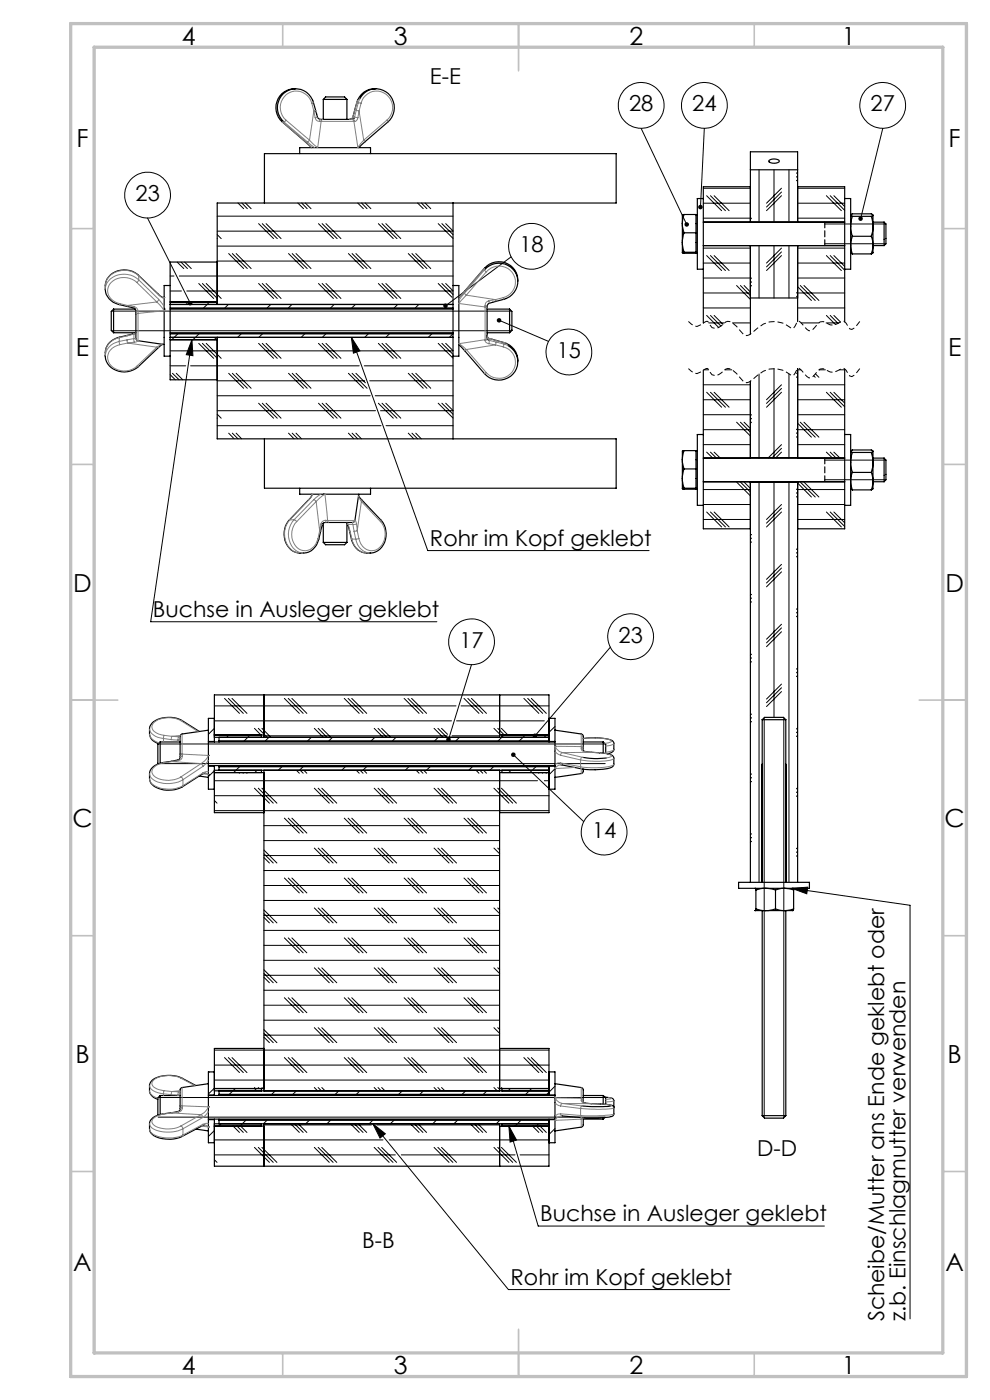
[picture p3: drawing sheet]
<svg xmlns="http://www.w3.org/2000/svg" width="210mm" height="297mm" viewBox="0 0 210 297" stroke-linecap="round" stroke-linejoin="round" font-family="sans-serif">
<defs><g id="words">
<g font-size="5.3">
<text x="38.5" y="9.5">4</text>
<text x="83.5" y="9.5">3</text>
<text x="133.6" y="9.5">2</text>
<text x="178.6" y="9.5">1</text>
<text x="16.2" y="31.2">F</text>
<text x="201.2" y="31.2">F</text>
<text x="16.1" y="75.5">E</text>
<text x="201.1" y="75.5">E</text>
<text x="15.5" y="125.5">D</text>
<text x="200.5" y="125.5">D</text>
<text x="15.4" y="175.5">C</text>
<text x="200.4" y="175.5">C</text>
<text x="16" y="225.5">B</text>
<text x="201" y="225.5">B</text>
<text x="15.5" y="269.7">A</text>
<text x="200.5" y="269.7">A</text>
<text x="38.5" y="291.5">4</text>
<text x="83.5" y="291.5">3</text>
<text x="133.6" y="291.5">2</text>
<text x="178.6" y="291.5">1</text>
</g>
<g font-size="4.7">
<text x="91.2" y="17.7">E-E</text>
<text x="133.4" y="23.6">28</text>
<text x="146.8" y="23.6">24</text>
<text x="184.7" y="23.6">27</text>
<text x="28.7" y="42.6">23</text>
<text x="110.2" y="53.5">18</text>
<text x="118.1" y="75.9">15</text>
<text x="91.2" y="115.7">Rohr im Kopf geklebt</text>
<text x="32.4" y="130.8">Buchse in Ausleger geklebt</text>
<text x="97.5" y="137.4">17</text>
<text x="131.2" y="136.3">23</text>
<text x="125.6" y="177.8">14</text>
<text x="160.6" y="245.2">D-D</text>
<text x="114.6" y="259.1">Buchse in Ausleger geklebt</text>
<text x="76.8" y="264.8">B-B</text>
<text x="108.3" y="272.6">Rohr im Kopf geklebt</text>
<text x="187.5" y="280.3" transform="rotate(-90 187.5 280.3)">Scheibe/Mutter ans Ende geklebt oder</text>
<text x="192.1" y="280.3" transform="rotate(-90 192.1 280.3)">z.b. Einschlagmutter verwenden</text>
</g>
</g></defs>
<g fill="none" stroke="#000" stroke-width=".21">
<path d="M136 27.2l9.7 20.4M149.2 39.9h10M149.4 27.2l-.8 16.7M161 36v11.1M164.2 36v11.1M165.8 39.9l-3.2 3.2M167.4 36v11.1M169.2 39.9h10M169.2 38.1l-.3 .2M169.2 37.3l-.3 .3M169.2 36.5l-.3 .3M187.3 27.2l-4.7 19.2"/>
<path d="M31.3 46.2l9.1 18.1M36.1 58.6h.8M37.6 55.6l1.4 1.4M38 58.6h58.1M38.4 55.6l1.4 1.4M39.2 55.6l1.4 1.4M46.1 55.4h50M46.1 52.2h50M46.1 49h50M46.1 45.9h50M46.1 50.6h.1M46.1 49.8l.8 .8"/>
<path d="M48.5 53.8l3.2 3.2M49.3 53.8l3.2 3.2M50.1 53.8l3.2 3.2M50.5 43.1l1.2 1.2M51.3 43.1l1.2 1.2M52.1 43.1l1.2 1.2M54.9 47.4l3.1 3.2M55.6 47.4l3.2 3.2M56.4 47.4l3.2 3.2M61.2 53.8l3.2 3.2M62 53.8l3.2 3.2M62.8 53.8l3.2 3.2"/>
<path d="M63.2 43.1l1.2 1.2M64 43.1l1.2 1.2M64.8 43.1l1.2 1.2M67.6 47.4l3.1 3.2M68.3 47.4l3.2 3.2M69.1 47.4l3.2 3.2M73.9 53.8l3.2 3.2M74.7 53.8l3.2 3.2M75.5 53.8l3.2 3.2M75.9 43.1l1.2 1.2M76.7 43.1l1.2 1.2M77.5 43.1l1.2 1.2"/>
<path d="M80.3 47.4l3.1 3.2M81 47.4l3.2 3.2M81.8 47.4l3.2 3.2M86.6 53.8l3.2 3.2M87.4 53.8l3.2 3.2M88.2 53.8l3.2 3.2M88.6 43.1l1.2 1.2M89.4 43.1l1.2 1.2M90.2 43.1l1.2 1.2M93 47.4l3.1 3.2M93.7 47.4l2.4 2.4M94.5 47.4l1.6 1.6"/>
<path d="M108.4 54.5l-13.9 10.4M149.2 59h10M149.2 55.8h10M149.2 52.6h10M149.2 46.3h10M149.2 43.1h10M149.9 54.2l3.2 3.2M149.9 41.5l3.2 3.2M150.7 54.2l3.2 3.2M150.7 41.5l3.2 3.2M151.5 54.2l3.2 3.2M151.5 41.5l3.2 3.2"/>
<path d="M159.4 47.1h.1M159.4 46.3l-.2 .2M159.4 59.8l-.2 .2M159.4 59l-.2 .2M161 52.1v11.1M164.2 52.1v11.1M165.8 41.5l-3.2 3.2M165.8 40.7l-3.2 3.2M165.8 54.2l-3.2 3.2M165.8 53.4l-3.2 3.2M165.8 52.6l-3.2 3.2M167.4 52.1v11.1"/>
<path d="M169.2 59h10M169.2 55.8h10M169.2 52.6h10M169.2 46.3h10M169.2 43.1h10M174.9 51.7h13M174.9 47.5h13M175.3 54.2l3.2 3.2M175.3 41.5l3.2 3.2M176.1 54.2l3.1 3.1M176.1 41.5l3.1 3.1M176.9 54.2l2.3 2.3"/>
<path d="M176.9 41.5l2.3 2.3M23.7 70.2h84.8M23.7 66h84.8M36.1 61.7h2.4M36.1 77.6h3.3M36.1 74.4h3.8M36.1 79.5l1.1 1.1M36.6 79.2l1.4 1.4M37.4 79.2l1.4 1.4M37.7 70.8l-1.3 1.3M39.6 61.7h56.5M39.8 64.3l-.4 .3"/>
<path d="M40.4 77.6h35.8M40.7 72.1l.2 3.4-1.4-.3zM40.7 72.1l-8.7 59.8h60.7M40.9 74.4h34.1M42.2 60.1l3.1 3.2M42.2 72.8l3.1 3.2M42.2 70.8l-1.3 1.3M42.9 60.1l3.2 3.2M42.9 72.8l3.2 3.2M43.7 60.1l3.2 3.2M43.7 72.8l3.2 3.2M44.5 64.1l-1.3 1.2"/>
<path d="M45.9 71.6l-.5 .5M48.4 64.6l-.7 .7M48.5 79.2l3.2 3.2M49.3 79.2l3.2 3.2M50.1 79.2l3.2 3.2M51.2 70.8l-.8 .8M54.9 60.1l3.1 3.2M54.9 72.8l3.1 3.2M55.6 60.1l3.2 3.2M55.6 72.8l3.2 3.2M55.7 70.8l-.8 .8M56.4 60.1l3.2 3.2"/>
<path d="M56.4 72.8l3.2 3.2M57.4 64.6l-.7 .7M61.2 79.2l3.2 3.2M61.9 64.6l-.7 .7M62 79.2l3.2 3.2M62.8 79.2l3.2 3.2M64.6 70.8l-.7 .8M67.6 60.1l3.1 3.2M67.6 72.8l3.1 3.2M68.3 60.1l3.2 3.2M68.3 72.8l3.2 3.2M69.1 70.8l-.7 .8"/>
<path d="M69.1 60.1l3.2 3.2M69.1 72.8l3.2 3.2M70.9 64.6l-.8 .7M73.9 79.2l3.2 3.2M74.5 71.6l1.8 2.8-1.3 .5zM74.5 71.6l16.2 45.2h47M74.7 79.2l3.2 3.2M75.4 64.6l-.8 .7M75.5 79.2l2 2M76.1 74.4h20M77.3 77.6h18.8M78.1 70.8l-.7 .8"/>
<path d="M80.3 60.1l3.1 3.2M80.3 72.8l3.1 3.2M81 60.1l3.2 3.2M81 72.8l3.2 3.2M81.8 60.1l3.2 3.2M81.8 72.8l3.2 3.2M82.6 70.8l-.8 .8M84.3 64.6l-.7 .7M86.6 79.2l3.2 3.2M87.4 79.2l3.2 3.2M88.2 79.2l3.2 3.2M88.8 64.6l-.7 .7"/>
<path d="M91.6 70.8l-.8 .8M93 60.1l2.9 3M93 72.8l3.1 3.2M93.7 60.1l2.4 2.4M93.7 72.8l2.4 2.4M94.5 60.1l1.6 1.6M94.5 72.8l1.6 1.6M96.1 70.8l-.8 .8M105.9 67.9l10.4 4.5M149.2 68.5h.1M149.2 65.3h10M149.2 62.2h10"/>
<path d="M149.3 78.5h1M149.9 66.9l2.6 2.6M150.4 68.5h3.3M150.7 66.9l2.2 2.3M151.5 66.9l1.9 1.9M153.7 78.5h1.5M155.4 68.5h3.8M156.2 60.6l3 2.9M157.1 60.6l2.1 2.1M157.8 60.6l1.4 1.3M159.4 60.6l-.2 .2M161 79.3v17.8"/>
<path d="M164.2 78.2v18.9M167.4 79.3v17.8M169.2 65.3h10M169.2 62.2h10M169.2 60.8l2.9 2.9M169.2 62.7l-.3 .3M169.2 61.9l-.3 .3M169.2 78.5h.7M169.2 79.8l-.3 .2M169.2 79l-.3 .2M169.8 60.6l3.1 3.1M169.9 68.5h3.8"/>
<path d="M170.5 60.6l3.2 3.1M172.6 79.7l.3 .3M173 79.3l.7 .7M173.7 78.5h1.4M175.2 68.5h2.7M175.3 66.9l1.9 2M176.1 66.9l1.7 1.7M176.9 66.9l1.4 1.4M178 78.5h1.2M46.1 90.3h34.7M46.1 87.1h33.6M46.1 84h32.4"/>
<path d="M46.1 80.8h31.3M46.1 88.7h.1M46.1 87.9l.8 .8M48.5 91.9l1.2 1.2M49.3 91.9l1.2 1.2M50.1 91.9l1.2 1.2M54.9 85.5l3.1 3.2M55.6 85.5l3.2 3.2M56.4 85.5l3.2 3.2M61.2 91.9l1.2 1.2M62 91.9l1.2 1.2M62.8 91.9l1.2 1.2"/>
<path d="M67.6 85.5l3.1 3.2M68.3 85.5l3.2 3.2M69.1 85.5l3.2 3.2M73.9 91.9l1.2 1.2M74.7 91.9l1.2 1.2M75.5 91.9l1.2 1.2M78.4 80.8h17.7M79.6 84h16.5M80.3 85.5l3.1 3.2M80.7 87.1h15.4M81 85.5l3.2 3.2M81.8 85.5l3.2 3.2"/>
<path d="M81.9 90.3h14.2M86.6 91.9l1.2 1.2M87.4 91.9l1.2 1.2M88.2 91.9l1.2 1.2M93 85.5l3.1 3.2M93.7 85.5l2.4 2.4M94.5 85.5l1.6 1.6M149.2 94.3h10M149.2 91.2h10M149.2 88h10M149.2 84.8h10M149.2 81.6h10"/>
<path d="M149.9 83.2l3.2 3.2M149.9 95.9l1.3 1.3M150.7 83.2l3.2 3.2M150.7 95.9l1.3 1.3M151.5 83.2l3.2 3.2M151.5 95.9l1.3 1.3M156.2 89.6l3 2.9M157.1 89.6l2.1 2.1M157.8 89.6l1.4 1.3M159.4 89.6l-.2 .2M159.4 88.8l-.2 .2M159.4 88l-.2 .2"/>
<path d="M165.8 83.2l-3.2 3.2M165.8 95.9l-1.2 1.2M165.8 82.4l-3.2 3.2M165.8 95.1l-2 2M165.8 81.6l-3.2 3.2M165.8 94.3l-2.8 2.8M169.2 94.3h10M169.2 91.2h10M169.2 88h10M169.2 84.8h10M169.2 81.6h10M169.2 89.8l2.9 2.9"/>
<path d="M169.2 92.5l-.3 .2M169.2 91.7l-.3 .2M169.2 90.9l-.3 .3M169.8 89.6l3.1 3.1M170.5 89.6l3.2 3.1M174.9 97.6h13M175.3 83.2l3.2 3.2M175.3 95.9l1.3 1.3M176.1 83.2l3.1 3.1M176.1 95.9l1.3 1.3M176.9 83.2l2.3 2.3M176.9 95.9l1.3 1.3"/>
<path d="M149.2 110.2h10M149.2 107h10M149.2 103.9h10M149.9 108.6l3.2 3.2M150.7 108.6l3.2 3.2M151.5 108.6l3.2 3.2M156.2 102.3l3 2.9M157.1 102.3l2.1 2.1M157.8 102.3l1.4 1.3M159.3 102.3l-.1 .2M159.4 115l-.2 .2M159.4 114.2l-.2 .2"/>
<path d="M159.4 113.4l-.2 .2M161 102.3v84.9M164.2 102.3v49.9M165.8 108.6l-3.2 3.2M165.8 107.8l-3.2 3.2M165.8 107l-3.2 3.2M165.8 119.7l-3.2 3.2M167.4 102.3v84.9M169.2 110.2h10M169.2 107h10M169.2 103.9h10M169.2 102.5l2.9 2.9"/>
<path d="M169.2 105.2l-.3 .2M169.2 117.9l-.3 .2M169.2 104.4l-.3 .2M169.2 117.1l-.3 .2M169.2 103.6l-.3 .3M169.2 116.3l-.3 .3M169.8 102.3l3.1 3.1M170.5 102.3l3.2 3.1M174.9 101.8h13M175.3 108.6l3.2 3.2M176.1 108.6l3.1 3.1M176.9 108.6l2.3 2.3"/>
<path d="M129.5 137.3l-16 18.8M159.4 127.7l-.2 .2M159.4 126.9l-.2 .2M159.4 139.6l-.2 .2M159.4 126.1l-.2 .2M159.4 138.8l-.2 .2M165.8 121.3l-3.2 3.2M165.8 134l-3.2 3.2M165.8 120.5l-3.2 3.2M165.8 133.2l-3.2 3.2M165.8 132.4l-3.2 3.2M169.2 130.6l-.3 .2"/>
<path d="M169.2 129.8l-.3 .2M169.2 129l-.3 .3M33.5 157.8h94.9M45.5 149.8h51.2M45.5 152.9h50.3M45.5 154.5l-1.3 1.3M47.6 148.2l3.2 3.1M48.4 148.2l3.2 3.1M48.6 155.9l-.5 .5M49.2 148.2l3.2 3.1M53.1 155.9l-1.3 1.3M54 154.5l1.4 1.4"/>
<path d="M54.8 154.5l1.9 1.9M55.6 154.5l1.9 1.9M56 156.1h38.8M57 156.4l-.7 .8M60.3 148.2l3.2 3.1M61.1 148.2l3.2 3.1M61.9 148.2l3.2 3.1M66 156.4l-.7 .8M66.7 154.5l1.9 1.9M67.5 154.5l1.9 1.9M68.3 154.5l1.9 1.9M70.5 156.4l-.7 .8"/>
<path d="M73 148.2l3.2 3.1M73.8 148.2l3.2 3.1M74.6 148.2l3.2 3.1M79.4 154.5l1.9 1.9M79.5 156.4l-.8 .8M80.2 154.5l1.9 1.9M81 154.5l1.9 1.9M84 156.4l-.7 .8M85.7 148.2l3.2 3.1M86.5 148.2l3.2 3.1M87.3 148.2l3.2 3.1M92.1 154.5l1.9 1.9"/>
<path d="M92.9 154.5l1.9 1.9M93 156.4l-.8 .8M93.7 154.5l1.2 1.3M95.9 156.1h10.1M96.8 152.9h18.7M97.5 156.4l-.8 .8M97.8 149.8h18.7M98.4 148.2l3.2 3.1M99.2 148.2l3.2 3.1M100 148.2l3.2 3.1M100 141l-4.9 15.9M104.8 154.5l1.4 1.4"/>
<path d="M105.6 154.5l1.4 1.4M106.4 154.5l1.3 1.4M106.9 155.9l-1.2 1.3M111.1 148.2l3.2 3.1M111.4 155.9l-1.2 1.3M111.9 148.2l3.2 3.1M112.7 148.2l3.2 3.1M115.9 155.9l-.5 .5M117.7 154.1l-1.2 1.3M159.4 140.4l-.2 .2M159.4 153.1l-.2 .2M159.4 152.3l-.2 .2"/>
<path d="M159.4 151.5l-.2 .2M162.1 152.3v84.8M165.8 146.7l-3.2 3.2M165.8 145.9l-3.2 3.2M165.8 145.1l-3.2 3.2M166.3 152.3v84.8M169.2 143.3l-.3 .2M169.2 156l-.3 .2M169.2 142.5l-.3 .2M169.2 155.2l-.3 .2M169.2 141.7l-.3 .3M169.2 154.4l-.3 .3"/>
<path d="M33.5 162h94.9M45.5 165.6h68.5M45.5 168.8h71M45.5 172h71M45.5 169.8l.5 .6M45.5 163.4l-1.3 1.3M50.7 163.9l.1 .1M50.8 162.7l-1.2 1.2M51.5 163.9l.1 .1M52.2 163.9l.2 .1M54 167.2l3.1 3.2M54.5 163.4l-.5 .5"/>
<path d="M54.8 167.2l3.2 3.2M55.6 167.2l3.1 3.2M56 175.2h50M56 178.3h50M59.8 162.7l-.8 .7M60.3 173.6l3.2 3.1M61.1 173.6l3.2 3.1M61.9 173.6l3.2 3.1M62.9 163.4l.6 .6M63.7 163.4l.6 .6M64.3 162.7l-.8 .7M64.5 163.4l.6 .6"/>
<path d="M66.7 179.9l3.1 3.2M66.7 167.2l3.1 3.2M67.5 179.9l3.2 3.2M67.5 167.2l3.2 3.2M68.3 179.9l3.1 3.2M68.3 167.2l3.1 3.2M73 173.6l3.2 3.1M73.2 162.7l-.7 .7M73.8 173.6l3.2 3.1M74.6 173.6l3.2 3.1M75.6 163.4l.6 .6M76.4 163.4l.6 .6"/>
<path d="M77.2 163.4l.6 .6M77.8 162.7l-.8 .7M79.4 179.9l3.1 3.2M79.4 167.2l3.1 3.2M80.2 179.9l3.2 3.2M80.2 167.2l3.2 3.2M81 179.9l3.1 3.2M81 167.2l3.1 3.2M85.7 173.6l3.2 3.1M86.5 173.6l3.2 3.1M86.7 162.7l-.7 .7M87.3 173.6l3.2 3.1"/>
<path d="M88.3 163.4l.6 .6M89.1 163.4l.6 .6M89.9 163.4l.6 .6M91.2 162.7l-.7 .7M92.1 179.9l3.1 3.2M92.1 167.2l3.1 3.2M92.9 179.9l3.2 3.2M92.9 167.2l3.2 3.2M93.7 179.9l3.1 3.2M93.7 167.2l3.1 3.2M98.4 173.6l3.2 3.1M99.2 173.6l3.2 3.1"/>
<path d="M100 173.6l3.2 3.1M100.2 162.7l-.8 .7M101 163.4l.6 .6M101.8 163.4l.6 .6M102.6 163.4l.6 .6M104.7 162.7l-.8 .7M104.8 179.9l1.2 1.2M104.8 167.2l3.1 3.2M105.6 179.9l.4 .4M105.6 167.2l3.2 3.2M106.4 167.2l3.1 3.2M108.4 163.4l-.5 .5"/>
<path d="M108.9 160.1l14.9 14.2M113.7 162.7l-.7 .6M114.2 163.9l.1 .1M115 163.9l.1 .1M115.5 165.6h1M115.7 163.9l.2 .1M117.7 163.1l-1.2 1.3M159.4 165.8l-.2 .2M159.4 178.5l-.2 .2M159.4 165l-.2 .2M159.4 177.7l-.2 .2M159.4 164.2l-.2 .2"/>
<path d="M159.4 176.9l-.2 .2M169.2 168.7l-.3 .2M169.2 167.9l-.3 .2M169.2 167.1l-.3 .3M169.2 179.8l-.3 .3M56 181.5h50M56 184.7h50M56 187.9h50M56 191h50M56 194.2h50M56 197.4h50M56 194.6l1.1 1.2"/>
<path d="M56 181.9l1.1 1.2M56 193.8l2 2M56 181.1l2 2M56 193l2.7 2.8M56 180.3l2.7 2.8M60.3 199l3.2 3.1M60.3 186.3l3.2 3.1M61.1 199l3.2 3.1M61.1 186.3l3.2 3.1M61.9 199l3.2 3.1M61.9 186.3l3.2 3.1M66.7 192.6l3.1 3.2"/>
<path d="M67.5 192.6l3.2 3.2M68.3 192.6l3.1 3.2M73 199l3.2 3.1M73 186.3l3.2 3.1M73.8 199l3.2 3.1M73.8 186.3l3.2 3.1M74.6 199l3.2 3.1M74.6 186.3l3.2 3.1M79.4 192.6l3.1 3.2M80.2 192.6l3.2 3.2M81 192.6l3.1 3.2M85.7 199l3.2 3.1"/>
<path d="M85.7 186.3l3.2 3.1M86.5 199l3.2 3.1M86.5 186.3l3.2 3.1M87.3 199l3.2 3.1M87.3 186.3l3.2 3.1M92.1 192.6l3.1 3.2M92.9 192.6l3.2 3.2M93.7 192.6l3.1 3.2M98.4 199l3.2 3.1M98.4 186.3l3.2 3.1M99.2 199l3.2 3.1M99.2 186.3l3.2 3.1"/>
<path d="M100 199l3.2 3.1M100 186.3l3.2 3.1M104.8 192.6l1.2 1.2M105.6 192.6l.4 .4M168 188.5l3.3-.3-.2 1.4zM168 188.5l25 3.5v87.8M169.2 181.4l-.3 .2M169.2 180.6l-.3 .2M56 200.6h50M56 203.7h50M56 206.9h50M56 210.1h50"/>
<path d="M56 213.3h50M56 216.4h50M56 219.6h50M56 207.3l1.1 1.2M56 219.2l2 2M56 206.5l2 2M56 218.4l2.7 2.8M56 205.7l2.7 2.8M60.3 211.7l3.2 3.1M61.1 211.7l3.2 3.1M61.9 211.7l3.2 3.1M66.7 218l3.1 3.2"/>
<path d="M66.7 205.3l3.1 3.2M67.5 218l3.2 3.2M67.5 205.3l3.2 3.2M68.3 218l3.1 3.2M68.3 205.3l3.1 3.2M73 211.7l3.2 3.1M73.8 211.7l3.2 3.1M74.6 211.7l3.2 3.1M79.4 218l3.1 3.2M79.4 205.3l3.1 3.2M80.2 218l3.2 3.2M80.2 205.3l3.2 3.2"/>
<path d="M81 218l3.1 3.2M81 205.3l3.1 3.2M85.7 211.7l3.2 3.1M86.5 211.7l3.2 3.1M87.3 211.7l3.2 3.1M92.1 218l3.1 3.2M92.1 205.3l3.1 3.2M92.9 218l3.2 3.2M92.9 205.3l3.2 3.2M93.7 218l3.1 3.2M93.7 205.3l3.1 3.2M98.4 211.7l3.2 3.1"/>
<path d="M99.2 211.7l3.2 3.1M100 211.7l3.2 3.1M104.8 218l1.2 1.2M104.8 205.3l1.2 1.2M105.6 218l.4 .4M105.6 205.3l.4 .4M33.5 232.8h94.9M33.5 237h94.9M44.4 227.4l-.2 .2M45.5 222.8h71M45.5 226h71M45.5 229.1h71"/>
<path d="M45.5 239.9l-1.3 1.2M45.5 230.9l-1.3 1.2M46.9 238.4l-.5 .5M47.6 224.4l3.2 3.1M48.4 224.4l3.2 3.1M49.2 224.4l3.2 3.1M49.5 238.9l1.3 1.3M49.9 230.9l-1.3 1.3M50.3 238.9l1.3 1.3M51 238.9l1.4 1.3M52.1 237.7l-1.2 1.2M54 230.7l.2 .2"/>
<path d="M54.4 230.9l-.5 .5M54.8 230.7l.2 .2M55.5 238.8l-.1 .1M55.6 230.7l.1 .2M56 220l1.1 1.2M56 231.1l.3 .3M56 238.7h22.8M56.6 237.7l-.7 .7M58.4 231.4l-.8 .8M60.3 224.4l3.2 3.1M61.1 224.4l3.2 3.1M61.7 238.4l1.8 1.8"/>
<path d="M61.9 224.4l3.2 3.1M62.5 238.4l1.8 1.8M62.9 231.4l-.8 .8M63.3 238.4l1.8 1.8M65.6 237.7l-.8 .7M66.7 230.7l.7 .7M67.5 230.7l.7 .7M68.3 230.7l.7 .7M70.1 237.7l-.7 .7M71.9 231.4l-.8 .8M73 224.4l3.2 3.1M73.8 224.4l3.2 3.1"/>
<path d="M74.4 238.4l1.8 1.8M74.6 224.4l3.2 3.1M75.2 238.4l1.8 1.8M76 238.4l1.8 1.8M76.3 231.4l-.7 .8M79.1 237.7l-.8 .7M79.1 238.4l2.6 2.1-1.1 .9zM79.1 238.4l28.7 35.2h47M79.4 230.7l.7 .7M79.9 238.7h26.1M80.2 230.7l.7 .7M81 230.7l.7 .7"/>
<path d="M83.6 237.7l-.8 .7M85.3 231.4l-.7 .8M85.7 224.4l3.2 3.1M86.5 224.4l3.2 3.1M87.1 238.4l1.8 1.8M87.3 224.4l3.2 3.1M87.9 238.4l1.8 1.8M88.7 238.4l1.8 1.8M89.8 231.4l-.7 .8M92.1 230.7l.7 .7M92.5 237.7l-.7 .7M92.9 230.7l.7 .7"/>
<path d="M93.7 230.7l.7 .7M97 237.7l-.7 .7M98.4 224.4l3.2 3.1M98.8 231.4l-.8 .8M99.2 224.4l3.2 3.1M99.8 238.4l1.8 1.8M100 224.4l3.2 3.1M100.6 238.4l1.8 1.8M101.4 238.4l1.8 1.8M103.3 231.4l-.8 .8M104.8 230.7l.7 .7M105.6 230.7l.4 .4"/>
<path d="M106 237.7l-.7 .7M106.4 230.7l.1 .2M107.9 238.9l1.7 3-1.4 .4zM107.9 238.9l6.3 21.2h60.7M108.3 230.9l-.5 .5M110.5 237.7l-1.2 1.2M111.1 224.4l3.2 3.1M111.9 224.4l3.2 3.1M112.7 224.4l3.2 3.1M112.7 230.9l-1.2 1.3M113 238.9l1.3 1.3M114.2 238.4l-.4 .5 1.3 1.3"/>
<path d="M114.5 238.9l1.4 1.3M117.7 230.4l-1.7 1.8M117.7 239.4l-1.2 1.3M45.5 241.8h35.7M45.5 245h38.4M45.5 246l.5 .6M54 243.4l3.1 3.2M54.8 243.4l3.2 3.2M55.6 243.4l3.1 3.2M66.7 243.4l3.1 3.2M67.5 243.4l3.2 3.2M68.3 243.4l3.1 3.2"/>
<path d="M79.4 243.4l3.1 3.2M80.2 243.4l3.2 3.2M81 243.4l3.1 3.2M82.5 241.8h25.8M85.1 245h24.2M92.1 243.4l3.1 3.2M92.9 243.4l3.2 3.2M93.7 243.4l3.1 3.2M104.8 243.4l3.1 3.2M105.6 243.4l3.2 3.2M106.4 243.4l3.1 3.2M109.4 241.8h7.1"/>
<path d="M110.3 245h6.2"/>
<circle cx="136" cy="22.4" r="4.9"/>
<circle cx="149.4" cy="22.4" r="4.9"/>
<circle cx="187.2" cy="22.4" r="4.9"/>
<circle cx="31.3" cy="41.4" r="4.9"/>
<circle cx="112.7" cy="52.3" r="4.9"/>
<circle cx="120.7" cy="74.7" r="4.9"/>
<circle cx="100" cy="136.1" r="4.9"/>
<circle cx="133.8" cy="135.1" r="4.8"/>
<circle cx="128.2" cy="176.5" r="4.9"/>
</g>
<path d="M182.4 78.2l-1.2 1.4-.5 .3-.4-.1-.8-1.3-.5-.3h-.6l-1.5 .8-.8-.1-1.5-.7-.6 .1-2 1.9a2.45 2.45 0 0 1-1.8-1.5l-.7-.5h-.2l-1 1.4h-.4a5.3 5.3 0 0 0-7.2 0l-1.8 1.4-.5 .2-.7-.3a8.3 8.3 0 0 0-2.9-2.7 1.65 1.65 0 0 0-1.7 .9 1.58 1.58 0 0 1-1.7 .5 1.58 1.58 0 0 1-1.2-1.3l-.4-.1-1.1 .7a1.87 1.87 0 0 1-2.7-.7M182.4 68.2l-1.2 1.4-.5 .3-.4-.1-.8-1.3-.5-.3h-.6l-1.5 .8-.8-.1-1.5-.7-.6 .1-2 1.9a2.45 2.45 0 0 1-1.8-1.5l-.7-.5h-.2l-1 1.4h-.4a5.3 5.3 0 0 0-7.2 0l-1.8 1.4-.5 .2-.7-.3a8.3 8.3 0 0 0-2.9-2.7 1.65 1.65 0 0 0-1.7 .9 1.58 1.58 0 0 1-1.7 .5 1.58 1.58 0 0 1-1.2-1.3l-.4-.1-1.1 .7a1.87 1.87 0 0 1-2.7-.7" fill="none" stroke="#000" stroke-width=".21" stroke-dasharray="1.3 .6" stroke-dashoffset=".1" stroke-linecap="butt"/>
<path d="M175 47.1v5M175 97.2v5" fill="none" stroke="#000" stroke-width=".25" stroke-dasharray="1.3 .6"/>
<g fill="none" stroke="#c0c0c0" stroke-width=".35">
<path d="M60 5v5M110 5v10M160 5v5M15 48.5h5M200 48.5h5M15 98.5h5M200 98.5h5M15 148.5h10M195 148.5h10M15 198.5h5M200 198.5h5M15 248.5h5"/>
<path d="M200 248.5h5M60 287v5M110 282v10M160 287v5"/>
</g>
<path d="M15 5h190v287h-190zM20 10h180v277h-180z" fill="none" stroke="#c0c0c0" stroke-width=".7"/>
<g fill="#000">
<path d="M168 188.5l3.3-.3-.2 1.4z"/>
<path d="M113.2 155.7a.48 .48 0 0 0 0 .8l.3-.4-.3 .4a.48 .48 0 0 0 .6-.1 .48 .48 0 0 0 0-.6 .48 .48 0 0 0-.6-.1zM94.8 156.5v.1a.45 .45 0 0 0 .2 .7l.1-.4-.1 .4a.48 .48 0 0 0 .6-.6 .48 .48 0 0 0-.8-.2zM108.5 159.8a.48 .48 0 0 0 .2 .7 .48 .48 0 0 0 .7-.4 .48 .48 0 0 0-.7-.4l-.2 .1 .4 .3zM107.9 238.9l1.7 3-1.4 .4zM79.1 238.4l2.6 2.1-1.1 .9zM145.2 47.4a.48 .48 0 0 0 .1 .5 .48 .48 0 0 0 .6 .1l-.2-.4 .2 .4a.48 .48 0 0 0 .1-.7 .48 .48 0 0 0-.8 .1zM148.2 43.7a.47 .47 0 0 0-.1 .5 .47 .47 0 0 0 .5 .2v-.5v.5a.49 .49 0 0 0 .4-.7 .49 .49 0 0 0-.8 0zM182.3 46a.47 .47 0 0 0-.2 .5 .47 .47 0 0 0 .3 .3l.2-.4-.2 .4a.47 .47 0 0 0 .6-.5 .47 .47 0 0 0-.7-.3zM94.2 64.5l-.2 .3 .1 .3 .4-.2-.4 .3a.47 .47 0 0 0 .7 .1 .47 .47 0 0 0 .1-.7 .47 .47 0 0 0-.7-.1zM40 64a.47 .47 0 0 0-.1 .6 .47 .47 0 0 0 .7 .1l-.2-.4 .2 .4a.47 .47 0 0 0 .1-.7 .47 .47 0 0 0-.7 0zM105.6 67.6l-.2 .2 .5 .1-.5-.1a.48 .48 0 0 0 .4 .7 .48 .48 0 0 0 .5-.7 .48 .48 0 0 0-.7-.2zM74.5 71.6l1.8 2.8-1.3 .5zM40.7 72.1l.2 3.4-1.4-.3z"/>
</g>
<g fill="none" stroke="#000" stroke-width=".25">
<path d="M62.7 18.8a4 4 0 0 0-3.9 2.6 4 4 0 0 0 1.1 4.5M79.7 18.8a3.9 3.9 0 0 0-4 3l-.9 3.2-.7 .3M59.9 25.9h.1M59.9 25.9l4.9 4.2M63.6 32.6v-1.3h15v1.3M64.8 30.1l1.3 1.2M64.8 30.1h.1M68.6 21.1h5M68.6 21.1l.5-.5h4l.5 .5M68.6 21.1v4.2M73.6 21.1v4.2M75.2 24.9l-.4 .4h-3.9a9 9 0 0 1-3.3-.2l-.3-.3-.8-3a3.9 3.9 0 0 0-6-2.3 3.9 3.9 0 0 0-.2 6.4"/>
<path d="M76.3 21a3.9 3.9 0 0 1 6-1.2 3.9 3.9 0 0 1 0 6.1l-4.9 4.2M77.4 30.1l-1.3 1.2M159.2 39.6h-10v17.5M159.2 36h10M163.2 34l1-.3a1.06 1.06 0 0 1 1.1 .5 1.62 1.62 0 0 1-2.2 0zM169.2 39.6h10v2.5M46.1 55.6h-10v5M56.1 43.1v-10.5h74.6v10.5h-84.6v21.5M96.1 43.1v17.5M102.8 57.3a3.9 3.9 0 0 1 6.4 .2 3.9 3.9 0 0 1-2.3 6l-3.1 .8-.4 .4-.1 7.1 .5 .4M102.8 56.9a4 4 0 0 1 4.5-1.1 4 4 0 0 1 2.5 3.9M102.8 56.9h.1"/>
<path d="M102.8 56.9l-4.3 4.9M144.7 47.4l.4 2M144.7 47.4v4M144.7 51.4l.4 2.1M144.7 51.4v2.2M145.1 45.5l-.4 1.9M145.1 49.4l-.4 2M145.1 45.5l-.4 .1v1.8M145.1 53.5l-.4 .1M145.1 45.5h2.5v8.2l-2.9-.1M145.1 49.4h2.5M145.1 53.5h2.5"/>
<path d="M147.6 53.6h.3M147.6 45.6h.3M149.2 42.1h-1.3v15h1.3M149.2 52.1h30M149.2 47.1h30M149.2 57.1v11.4M159.2 47.1v-14.9h10v14.9M159.2 52.1v18.8M169.2 52.1v16.1M179.2 42.1v15M179.2 42.1h1.2v15h-1.2M179.2 57.1v11.2"/>
<path d="M180.4 53.6l.4 .3M180.8 45.9a6.7 6.7 0 0 0 0 4.2M180.8 50.1l-.1 .5a4.9 4.9 0 0 0 .1 3.3M180.8 45.9h4M180.8 50.1h4M180.8 53.9h4M184.8 45.9l.4 2.1M184.8 50.1l.4 1.9M185.2 48l-.1 1.1-.3 1M185.2 48v4M185.2 52l-.4 1.9M185.2 45.6l-.4-.2h-4l-.4 .2 .4 .3"/>
<path d="M185.2 45.6l-.4 .3M185.2 45.6v2.4M185.2 52v1.6l-.4 .3M185.2 52.1h2.3M185.2 47.1h2.3M187.5 47.1v5M187.5 47.1l.4 .4v4.2l-.4 .4M22.3 60.4a3.7 3.7 0 0 0 3 4.2l3.1 .8M22.4 60.4a4 4 0 0 1 5.1-3l1.6 .8 4.8 4.6 .8 .3M24.1 65.6v5M24.1 65.6l-.5 .5v4l.5 .5M24.1 70.6h4.7"/>
<path d="M24.1 65.6h4.6M28.4 65.4l.3 .2 .1 .4 .1 6 .4 .3 5.5 .8M28.7 70.6a2.31 2.31 0 0 1-1.7 .6 5.4 5.4 0 0 0-4.3 2.2 3.8 3.8 0 0 0 3.8 5.5l1.2-.2 1.5-.8 4.4-4.2 1-.7M34.8 65.6h.1M34.8 63.1h-.2M36.1 60.6v11M36.1 71.6v4M36.1 60.6h-1.3v15h1.3M36.1 70.6h60M36.1 65.6h60M36.1 72.1h10M36.1 75.6v5h10"/>
<path d="M36.1 64.1h10M36.1 64.6h60M36.1 71.6h60M36.1 70.8h60M36.1 65.3h60M46.1 71.6v21.5h84.6v10.5h-74.6v-10.5M96.1 71.6v4M96.1 60.6v11M96.1 60.6h1.2v15h-1.2M96.1 75.6v17.5M97.3 73.1l1.3 1.3M98.5 61.8l-1.2 1.2"/>
<path d="M98.5 61.8h.1M103.3 71.1l.4 .7 3.2 .9a4 4 0 0 1 2.9 4M103.3 70.6h4.8M103.3 65.6h4.8M107.7 73.3a4 4 0 0 1 1.2 6 4 4 0 0 1-6.1 0l-4.3-4.9M108.1 65.6v5M108.1 65.6l.5 .5v4l-.5 .5M149.2 78.5v28.7M159.2 63.2h10M169.2 78.2v19M179.2 78.3v13.9M144.7 97.5l.4 2"/>
<path d="M144.7 97.5v4M145.1 95.6l-.4 1.9M145.1 99.5l-.4 2M145.1 95.6l-.4 .1v1.8M145.1 95.6h2.5v8.2l-2.9-.1M145.1 99.5h2.5M147.6 95.7h.3M149.2 92.2h-1.3v15h1.3M149.2 97.2h30M159.2 80.9v16.3M159.2 97.1h10M179.2 92.2v15"/>
<path d="M179.2 92.2h1.2v15h-1.2M180.8 96a6.7 6.7 0 0 0 0 4.2M180.8 96h4M184.8 96l.4 2.1M185.2 98.1l-.4 2.1M185.2 98.1v4M185.2 95.7l-.4-.2h-4l-.4 .2 .4 .3M185.2 95.7l-.4 .3M185.2 95.7v2.4M185.2 97.2h2.3M187.5 97.2v5M187.5 97.2a.97 .97 0 0 1 .4 1.1v3.5l-.4 .4"/>
<path d="M63.6 103.6v1.2h15v-1.2M66.1 104.8v.3M66.1 104.9l-.3 .8-4.4 4.6a4.4 4.4 0 0 0 1.3 6.9l.7 .1M68.6 104.8h.1M68.6 115.1l.5 .5h4l.5-.5M68.6 115.1h5M68.6 111v4.1M73.6 111l.2 .3 .4 1.4a5.4 5.4 0 0 0 2.2 4.2 3.7 3.7 0 0 0 2.1 .4M73.6 110.8v4.3M76.1 105.1l.6 .9 4.1 4.3a4.3 4.3 0 0 1-1.6 7h-.7M76.1 104.8l-.9 5.8-.4 .2-6 .1-.4 .4-.8 3.1a3.6 3.6 0 0 1-4.2 2.9M144.7 101.5l.4 2.1"/>
<path d="M144.7 101.5v2.2M145.1 103.6l-.4 .1M145.1 103.6h2.5M147.6 103.7h.3M149.2 107.2v5h10M149.2 102.2h30M159.2 102.2v85M159.2 102.3h10M169.2 102.2v85M179.2 107.2v5h-10M180.4 103.7l.4 .2M180.8 100.2l-.4 1.6 .1 1.1 .3 1"/>
<path d="M180.8 100.2h4M180.8 103.9h4M184.8 100.2l.4 1.9M185.2 102.1l-.4 1.8M185.2 102.1v.4a1.51 1.51 0 0 1-.2 1.3l-.2 .1M185.2 102.2h2.3M34 157.4l-.5 .5v4l.1 .2M34 157.4v4.6M34 157.4h4.2M42.3 155.2l-3.6-2.3a5.9 5.9 0 0 0-6.5 .6l-.2 .3a2.91 2.91 0 0 0-.3 1.9 2.32 2.32 0 0 0 1.9 2.1M44.2 154.9l-5.8 .9-.2 .4v4.4l-.1 .4-.3 .2M44.2 154.9v5.4"/>
<path d="M44.2 157.4h73.5M44.2 157.3h1.3M45.5 157.3v.1M45.5 152.4h-1.3v2.5M45.5 157.3v-9.9h71v9.9M45.5 156.4h71M45.5 155.9h10.5M46.5 157.2v.2M46.5 156.4v.8M46.5 157.2h70M55.5 155.9v.5M56 147.4v9"/>
<path d="M106 155.9h10.5M106 147.4v9M106.5 155.9v.5M116.5 157.3v.1M116.5 152.4h1.2v2.5M116.5 157.3h1.2M117.7 154.9l5.8 .9 .2 .3 .1 3.2 1.6 .3 1.8 .1M117.7 158.3h.1M117.7 158.3v4.8M117.7 154.9v3.4M123.7 156.7l2.6-.2a5.6 5.6 0 0 1 3.8 .9l.1 1.6a1.29 1.29 0 0 1-1.4 .9M123.7 157.4h4.3"/>
<path d="M127.1 159.7h.1M127.2 159.7a4.7 4.7 0 0 1 2.9 .8l.1 1.8a3.3 3.3 0 0 1-2.8 .9h-3.3l-5.1-.9M128 157.4v2.4M128 157.4l.5 .5v1.9M161.7 152.7h5M161.7 152.7l.5-.5h3.1a1.19 1.19 0 0 1 1.4 .5M161.7 152.7v34.5M166.7 152.7v34.5M37.8 161.2l-3.1 .5a3 3 0 0 0-3 2.4 2.65 2.65 0 0 0 2.4 3.3 6.4 6.4 0 0 0 4.6-.5l4.2-2.7 .7-.2M42.3 164.6l1.9 .3M44.2 162.4h73.5l-1.2 .1M44.2 160.3v4"/>
<path d="M44.2 160.3h.1M44.2 164.3h.1M44.2 164.3v.6M44.2 164.9v2.5h1.3M44.2 162.5h1.3M45.5 162.4v.1M45.5 162.5v9.9h10.5M45.5 163.4h71M45.5 163.9h10.5M46.5 162.4v.3M46.5 162.7v.7M46.5 162.7h70"/>
<path d="M55.5 163.4v.5M56 163.4v68M106 163.9h10.5M106 163.4v68M106.5 163.4v.5M116.5 162.4v.1M116.5 162.5v9.9h-10.5M117.7 163.1h.1M117.7 163.1v1.8M117.7 164.9v2.5h-1.2M123.7 160.7h.3a15.2 15.2 0 0 0 4.6 .1M123.7 163.2v.6l-.4 .3-5.6 .8"/>
<path d="M161.6 162.2h.1M161.6 162.2v25M161.7 162.1l-.1 .1M166.7 162.2h.1M166.7 162.1l.1 .1M166.8 162.2v25M156.7 187.2h15v1.3h-15zM160.2 188.5l.1 .3M160.2 193.2h.1M160.2 193.2h2.2M160.3 188.8a6.3 6.3 0 0 1 4.2 0M160.3 192.8l1.1 .3 1 .1"/>
<path d="M160.3 192.8l-.1 .4M160.3 188.8v4M161.7 193.2v43.5M162.4 193.2h4M164.5 192.8l-2.1 .4M164.5 188.8a5.3 5.3 0 0 1 3.8 0M164.5 192.8l1.9 .4M164.5 188.8v4M166.4 193.2h1.8M166.7 193.2v43.5M168.2 188.5l.1 .3M168.2 193.2h.1"/>
<path d="M168.3 192.8l-1.9 .4M168.3 192.8l-.1 .4M168.3 188.8v4M31.7 231.5a2.25 2.25 0 0 0 1.8 1.7M34 232.4v4.1M34 232.4l-.5 .5v3.7M34 232.4h4.2M41.6 230.3l-3-1.6a6.6 6.6 0 0 0-6.4 .5l-.2 .3a2.48 2.48 0 0 0-.3 1.9M41.6 239.5l2.6 .4M43.5 238.7l-.6 .1-4.3 2.3a6.6 6.6 0 0 1-6.3-.5 1.32 1.32 0 0 1-.6-1.1M44.2 229.9l-5.8 .9-.2 .4-.1 4.4-.3 .2-3.1 .5a3.2 3.2 0 0 0-3 2v1.2M44.2 234.8h.1"/>
<path d="M44.2 234.8v4.3M44.2 229.9v4.9M44.2 239.1h.1M44.2 239.1v.8M44.2 232.4h73.5M44.2 237.4h73.5M44.2 239.9v2.5h1.3M44.2 237.5h1.3M44.2 232.3h1.3M45.5 232.3v.1M45.5 237.4v.1M45.5 227.4h-1.3v2.5"/>
<path d="M45.5 237.5v9.9h71v-9.9M45.5 238.4h71M45.5 231.4h71M45.5 230.9h10.5M45.5 238.9h10.5M46.5 237.4v.3M46.5 232.2v.2M46.5 237.7h70M46.5 232.2h70M46.5 231.4v.8M46.5 237.7v.7M55.5 230.9v.5"/>
<path d="M55.5 238.4v.5M56 222.4h-10.5v9.9M56 238.4v9M106 222.4h10.5v9.9M106 230.9h10.5M106 238.9h10.5M106 238.4v9M106.5 230.9v.5M106.5 238.4v.5M116.5 237.4v.1M116.5 232.3v.1M116.5 227.4h1.2v2.5"/>
<path d="M116.5 237.5h1.2v.2M116.5 232.3h1.2M117.7 229.9l5.8 .9 .2 .3 .1 2.8 3.3 .3M117.7 232.9h.1M117.7 232.9v4.8M117.7 237.7h.1M117.7 229.9v3M117.7 237.7v2.2M117.7 239.9v2.5h-1.2M119.1 236.7l5.4 .5h2.3l2.7-.3M123.5 234.6l2.1 .2 4-.2M123.7 237.1v1.6l-.2 .3-5.8 .9"/>
<path d="M123.7 232.4h4.3M123.7 237.4h4.3M127.1 234.2h1.1a2.76 2.76 0 0 1 1.9 .5l.1 1.7-.2 .3-.4 .2M127.1 234.2h.1M128 237.1v.3M128 232.4v1.8M128 232.4l.5 .5v1.4M128.3 232.8h.7M128.3 237.1l-.3 .3M129.1 232.8a.93 .93 0 0 1 1.1 .7v1.4M161.7 236.7h5M161.7 236.7l.5 .5h4l.5-.5"/>
</g>
<g fill="none" stroke="#808080" stroke-width=".21">
<path d="M60.3 25.9h-.4l6.2 5.4M60.3 25.9l4.9 4.2M60.7 25.5l-.4 .4M60.7 25.5l5 4.2M65.2 30.1l1.5 1.2M65.7 29.7l-.5 .4M66.1 21.9a3.4 3.4 0 0 0-5.2-2 3.4 3.4 0 0 0-.2 5.6M66.1 21.9l.5 1.7M66.5 21.8l-.4 .1M66.6 23.6l.3 1.4M66.6 23.6l-.9 6.1M66.9 25v.1a.81 .81 0 0 0 .9 .6"/>
<path d="M67 23.4l-.4 .2M67.3 24.9l-.4 .1M67.8 25.7h.3M68.1 25.3l-.3 .4M68.1 25.7l-.7 5.6-1.7-1.6M68.1 25.7h7M68.5 25.3l-.4 .4M74.6 25.3l.4 .2 .1 .2M74.8 25.3l.4 .4M74.8 24.9l-.2 .3-.5 .1M74.8 24.9h.1M74.8 24.9h.4"/>
<path d="M75.1 25.7l.8 5.6 1.3-1.6M75.1 25.7h.1M75.2 24.9l.7 .1M75.2 23.4h.1M75.2 23.4l-.4 1.5M75.6 23.4l.6 .2M75.6 23.4l-.4 1.5M75.7 21.8h.1M75.7 21.8l-.5 1.6M75.7 21.8h.3M75.8 21.3l-.1 .5M75.9 25a.79 .79 0 0 1-.7 .7"/>
<path d="M76 21.8l.6 .1M76 21.8l-.4 1.6M76.2 23.6l-.3 1.4M76.2 23.6l1 6.1M76.3 21l-.3 .8M76.6 21.9a3.4 3.4 0 0 1 5.2-2 3.4 3.4 0 0 1 .3 5.6M76.6 21.9l-.4 1.7M77.2 29.7l.2 .4M82.1 25.5l.2 .4M82.1 25.5l-4.9 4.2M29 59.9a3.8 3.8 0 0 0-6 .9 2.76 2.76 0 0 0 2.4 3.6M29 59.9l4.3 4.2"/>
<path d="M29.4 58.4v.1M29.4 59.4a4.5 4.5 0 0 0-6.8 .7l-.3 1.3M29.4 59.4l-.4 .5M29.4 58.5a4.5 4.5 0 0 0-6.8 .9l-.3 1M29.4 58.5v.9M29.4 58.5l4.3 4M29.4 59.4l4.3 4.1M102.8 57.3v-.4l-5.5 6.2M102.8 57.3l.4 .4M102.8 57.3l-4.3 4.9M103.2 57.7a3.4 3.4 0 0 1 5.5 .2 3.4 3.4 0 0 1-1.9 5.2M103.2 57.7l-4.3 4.9"/>
<path d="M25.3 72.4l.1 .7M25.3 72.4a3.5 3.5 0 0 0-3 3.1M25.3 71.6a3.5 3.5 0 0 0-3 3.2M25.3 71.6v.8M25.3 71.5v.1M25.4 64.4l-.1 .2M25.4 73.1a2.77 2.77 0 0 0-2.4 3.6 3.9 3.9 0 0 0 6 1M25.4 64.4l1.7 .4M27 72.1l.1 .7M27 71.2v.1M27 72.1l-1.7 .3M27 71.3l-1.7 .3"/>
<path d="M27.1 64.8l1.4 .3M27.1 64.8l-.1 .2M27.1 72.8l6.2 .9M27.1 72.8l-1.7 .3M28.4 71.8a.33 .33 0 0 1 .4 0 .33 .33 0 0 1 .2 .3l.3 .2M28.4 71.8l.1 .8M28.4 70.8v.1M28.4 70.9v.9M28.4 71.8l-1.4 .3M28.4 70.9l-1.4 .4M28.5 65.1a.99 .99 0 0 1 .8 1M28.5 65.1l-.1 .3"/>
<path d="M28.5 72.6l-1.4 .2M28.7 70.6l-.3 .3M29 77.7l.4 .1M29.3 66.5v5.8M29.3 66.5l-.5 .2M29.3 66.1h-.5M29.3 72.3l-.8 .3M29.3 66.1v.4M33.3 64.1l1.5 1.8M33.3 73.7h.3M33.3 64.1l-6.2 .7M33.3 73.7l-4.3 4"/>
<path d="M33.6 62.4l.1 .1M33.7 62.5l1.1 .9M33.7 63.5l1.1 1.5M33.7 63.5l-.4 .6M34.5 73l-1.2 .7M34.8 65.9l-5.5 .6M34.8 65.9h.1M34.8 63.1h.1M34.8 63.1h-.1M98.5 62.2l-1.2 1.5M98.5 62.2l.4 .4M98.9 62.6l-1.6 1.8 5.6 .7"/>
<path d="M98.9 74.2l-.4 .2M98.9 62.6l6.2 1M98.9 74.2l4.3 4.9M102.9 65.1v7M102.9 72.1l-5.6 .8 1.6 1.3M102.9 65.1l.4 .4M102.9 64.8l.4 .2M102.9 72.2v.1a.81 .81 0 0 0 .8 .6M102.9 64.8v.3M102.9 72.1v.1M103.2 79.1l-.4 .2M103.3 71.6l-.1 .3-.3 .2"/>
<path d="M103.3 71.8l-.1 .3-.3 .1M103.3 71.1l.2 .5 .3 .2M103.7 63.8l-.2 .1a.88 .88 0 0 0-.6 .9M103.7 63.8l.1 .5M103.7 72.9l1.4 .3M103.8 72.2l-.1 .7M103.8 71.8h.1M103.8 71.8v.4M103.8 72.2l1.4 .4M103.8 71.8l1.4 .4M105.1 63.6l-1.4 .2M105.1 63.6l.1 .3"/>
<path d="M105.1 73.2l-6.2 1M105.1 73.2l1.7 .4M105.2 72.6l-.1 .6M105.2 72.6l1.7 .4M105.2 72.2l1.7 .5M105.2 72.2h.1M106.8 63.1l.1 .4M106.8 73.6a3.4 3.4 0 0 1 1.9 5.2 3.4 3.4 0 0 1-5.5 .3M106.8 63.1l-1.7 .5M106.9 73l-.1 .6M106.9 73l.8 .3M106.9 72.7h.1"/>
<path d="M106.9 72.7v.3M106.9 72.7l.5 .1M61.5 110.3a4.4 4.4 0 0 0 1.4 6.9l.5 .1M61.5 110.3h-.1M61.5 110.3h.9M62.4 110.3a4.5 4.5 0 0 0 .7 6.7l1.3 .3M62.4 110.3l.5 .4M62.9 110.7a3.8 3.8 0 0 0 1 6 2.81 2.81 0 0 0 3.6-2.4M65.5 106h-.1M65.5 106l-4 4.3M66.1 104.8h.1M66.1 104.8v.2"/>
<path d="M66.4 104.8l-.9 1.2M66.5 106l.6 .4M66.5 106l-4.1 4.3M67.1 106.4l-4.2 4.3M67.1 106.4l.7 6.2M67.5 114.3l.1 .1M67.8 112.6l.2 .1M67.8 112.6l-.3 1.7M68 104.8l-1.5 1.2M68.1 111.2l-.3 1.4M68.1 111.2l.3 .1M68.9 104.8l.6 5.6"/>
<path d="M68.9 104.8h.1M68.9 104.8l-1.8 1.6M69.1 110.4h-.1a.99 .99 0 0 0-.9 .8M69.1 110.4l.1 .4M69.1 110.4h.4M69.5 110.4h5.8M69.5 110.4l.2 .4M73.6 110.9l.3 .4M73.9 111.3h-.1M73.9 111.3h1M73.9 111.3l.4 1.4M74.2 112.7h.1"/>
<path d="M74.3 112.7l.3 1.7M74.5 114.4h.1M74.6 114.4a3.5 3.5 0 0 0 3.2 2.9M74.6 114.4h.9M74.9 111.3l.2 1.4M75.1 112.7l.4 1.7M75.5 114.4a3.4 3.4 0 0 0 3 2.9M75.6 111.2l.2 1.4M75.6 111.2l-.2-.8-.3 .3a.32 .32 0 0 0-.3 .2 .32 .32 0 0 0 .1 .4M75.6 111.2l-.7 .1M75.8 112.6l-.7 .1M75.8 112.6l.3 1.7"/>
<path d="M76 105.2l.7 1.2M76.1 114.3l-.6 .1M76.7 106.4l-.9 6.2M76.7 106.4l4 4.3M76.7 106v.4M80.7 110.7a3.9 3.9 0 0 1-1 6 2.77 2.77 0 0 1-3.6-2.4M80.8 110.3l-.1 .4M31.7 154.7a2.97 2.97 0 0 0 3 2M31.7 155.7a2.49 2.49 0 0 0 2.1 1.9M34.7 156.7v.7M34.7 156.7l1.6 .2M34.8 156l-.1 .7"/>
<path d="M34.8 156l1.6 .2M36.3 156.9l1.5 .1M36.4 156.2l1.5 .1M36.4 156.2l-.1 .7M37.8 157v.4M37.9 156.3l-.1 .7M37.9 156.3h.3M38.2 160h.4M38.2 156.7l-.1 .3h-.3M38.2 156l-1.8 .2M38.4 152.9a5.3 5.3 0 0 0-5.9 .6 1.33 1.33 0 0 0 .8 2l1.5 .5M38.4 152.9h.3"/>
<path d="M38.4 152.9l3.7 2.3M38.6 160l5.6 .3M38.6 155.7v4.3M38.6 160l.1 .4M117.7 159.4l.4 .4 .8 .4M117.7 158.3h.1M117.7 158.3l.9 1.1 .7 .3M117.7 158.3l5.6 .1M119.3 159.7l-.3 .1-.1 .4M119.3 159.7l4.2 1M123.3 158.7v.2a.68 .68 0 0 0 .8 .6M123.3 155.7v2.7"/>
<path d="M123.3 158.7l.4 .3M123.3 158.4l.4 .2M123.3 158.4v.3M123.7 156.7l1.9-.2a7.4 7.4 0 0 1 4.1 .7l-.1 .2-.5 .2-.8 .1M124.1 159.5l1.4 .1M124.1 159.4v.1M125.5 159.6l3.2 .3 1 .4-.1 .2-1 .3M125.5 159.6l-6.2 .1M125.5 159.6h.1M130.2 157.7l-.4 .3-1.3 .3M130.2 159l-.4 .3-1.3 .3M31.7 164.1a2.92 2.92 0 0 0 3 2.1l2.5-.2 1.6-.6"/>
<path d="M31.7 165.2a2.99 2.99 0 0 0 3 2.1l1.9 .1 2.2-.7M34.7 161.7l.1 .1M34.8 161.8a2.6 2.6 0 0 0-2.6 2 2.9 2.9 0 0 0 3 1.7l1.7-.1 1.5-.6M36.4 161.5v.1M36.4 161.6l-1.6 .2M36.4 161.6l6.3 .4M37.8 161.2l.1 .2M37.9 161.4l-1.5 .2M38.4 164.8l.4 .6M38.7 160.4a.9 .9 0 0 1-.8 1M38.7 160.4l-.5 .1M38.8 166.7l-.1 .2"/>
<path d="M38.8 165.4v1.3M42.7 162l.3 .6M42.7 162l-4.3 2.8M43 164l-.1 .2M43 164l-4.2 2.7M43 162.6l-4.2 2.8M43 164.2l1.2 .1M43.6 164l.6 .3M44.2 163.7h-.4l-.8 .3M44.2 161.3l-1.2 1.3M44.2 160.3a3.5 3.5 0 0 1-1.5 1.7M44.2 160.3h.1"/>
<path d="M44.2 164.3h.1M117.7 163.1h.1M118.9 161.9h-.6l-.6 .3M118.9 161.9l.3 .4M118.9 160.2l4.3 1M118.9 161.9l4.3 .8M119 162.3a1.33 1.33 0 0 0-1.3 .8M121.9 162.8l-4.2 .3M123.2 162.7l.2 .4M123.2 161.2v1.5M123.3 163.1v1M123.5 160.7l-.2 .1-.1 .4"/>
<path d="M123.5 160.7h.2M130.2 160.9a4 4 0 0 1-2.9 .6l-4.1-.3M130.2 162.1a4.1 4.1 0 0 1-2.9 .7l-2 .1-2.1-.2M31.7 238.4a1.95 1.95 0 0 0 1.8 1.5 7.7 7.7 0 0 0 5.3-.4M31.7 239.5a2.15 2.15 0 0 0 1.8 1.6 8.1 8.1 0 0 0 5.3-.3M31.7 230.3a2.95 2.95 0 0 0 3 1.8M31.7 231.4v.1a2.2 2.2 0 0 0 1.8 1.5M34.7 232.1v.3M34.7 232.1l1.6 .1M34.7 236.3h.1M34.8 236.3a2.54 2.54 0 0 0-2.6 1.7l.1 .3a4.9 4.9 0 0 0 4.6 1.1l1.5-.5M34.8 231.4l-.1 .7"/>
<path d="M34.8 231.4l1.6 .2M36.3 232.2l1.5 .1M36.4 236v.1M36.4 231.6h1.5M36.4 231.6l-.1 .6M36.4 236.1l-1.6 .2M36.4 236.1l6.3 .4M37.8 235.8l.1 .1M37.8 232.3v.1M37.9 235.9l-1.5 .2M37.9 231.6l-.1 .7M37.9 231.6h.3"/>
<path d="M38.2 231.9l-.1 .4h-.3M38.2 231.4l-1.8 .2M38.4 238.9l.4 .6M38.4 228.7h.2M38.4 228.7a5.9 5.9 0 0 0-5.9 .5 .95 .95 0 0 0 .4 1.6l.8 .4 1.1 .2M38.4 228.7l3 1.6M38.6 234.6l5.6 .2M38.6 230.7v3.9M38.6 234.6h-.4M38.6 234.6l.1 .4M38.7 235a.83 .83 0 0 1-.8 .9M38.7 235l-.5 .2"/>
<path d="M38.8 239.5v1.3M42.7 236.5l.3 .6M42.7 236.5l-4.3 2.4M42.7 238.9l1.5 .2M43 238.5l-.1 .3M43 238.5l-4.2 2.3M43 237.1l-4.2 2.4M43.5 238.7l.4 .1 .3 .3M44.2 238.4l-.4-.1-.8 .2M44.2 235.9l-1.2 1.2M44.2 234.8a3.4 3.4 0 0 1-1.5 1.7M44.2 234.8h.1"/>
<path d="M44.2 239.1h.1M117.7 233.9l.4 .4 .8 .3M117.7 232.9h.1M117.7 232.9l.9 1 .7 .2M117.7 232.9l5.6 .1M117.7 237.7h.1M118.9 236.3l-.6 .1-.6 .3M118.9 236.3l.3 .4M118.9 234.6l4.3 .6M118.9 236.3l4.3 .3M119.2 236.8a1.47 1.47 0 0 0-1.5 .9M119.3 234.1l4.2 .5-.2 .2-.1 .4"/>
<path d="M119.3 234.1l-.3 .2-.1 .3M119.3 234.1h6.2M123.2 236.6l.1 .4 .2 .1M123.2 235.2v1.4M123.3 233.4v.1a.69 .69 0 0 0 .8 .5M123.3 237.4l-5.6 .3M123.3 233.4l.4 .3M123.3 230.7v2.3M123.3 237.4v1.7M123.3 233l.4 .3M123.3 233v.4M123.3 237.1v.3"/>
<path d="M123.7 237.1l-.4 .3M124.1 234l1.4 .1M124.1 234h.1M125.5 234.1l1.6 .1a5.3 5.3 0 0 1 2.6 .4h-.1M129 232.8l.7 .2-1.2 .2M130.2 235l-.4 .2-2.5 .1-4.1-.1M130.2 236.3l-2.3 .4-4.7-.1M130.2 233.5l-1.7 .3M38.8 240.8l-.2 .3"/>
</g>
<use href="#words"/>
</svg>
